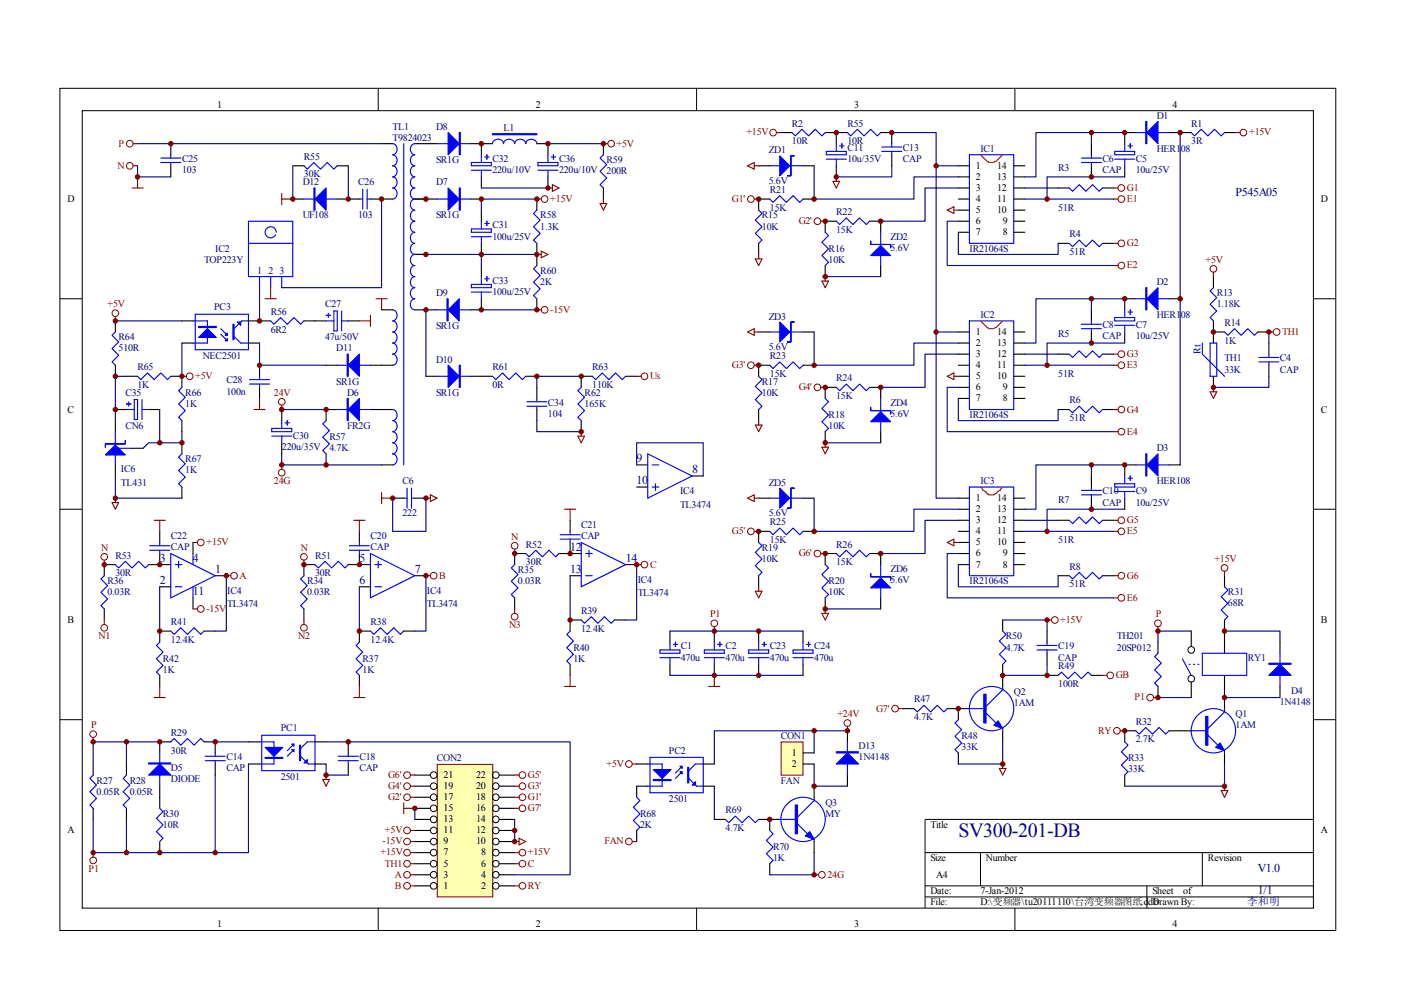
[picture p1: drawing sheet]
<svg xmlns="http://www.w3.org/2000/svg" width="297mm" height="210mm" viewBox="0 0 297 210" stroke-linecap="round" stroke-linejoin="round" font-family="sans-serif">
<defs><g id="words">
<text font-size="4.2" fill="#000080" x="203.2" y="177.4">SV300-201-DB</text>
<g font-size="2.5" fill="#000080">
<text x="262" y="41.6">P545A05</text>
<text x="135" y="98">9</text>
<text x="146.7" y="100.3">8</text>
<text x="135" y="102.6">10</text>
<text x="33.9" y="119.1">3</text>
<text x="40.9" y="119.1">4</text>
<text x="76.2" y="119.1">5</text>
<text x="120.9" y="116.8">12</text>
<text x="132.7" y="119.1">14</text>
<text x="33.9" y="123.8">2</text>
<text x="45.6" y="121.4">1</text>
<text x="76.2" y="123.8">6</text>
<text x="88" y="121.4">7</text>
<text x="120.9" y="121.4">13</text>
<text x="40.9" y="126.2">11</text>
<text x="266.7" y="184.8">V1.0</text>
<text x="266.7" y="189.6">1/1</text>
</g>
<text font-size="2.3" fill="#000080" x="264.3" y="191.9">李和明</text>
<g font-size="2.1">
<text x="46.1" y="22.9">1</text>
<text x="113.6" y="22.9">2</text>
<text x="181.1" y="22.9">3</text>
<text x="248.6" y="22.9">4</text>
<text x="206.9" y="35.7">1</text>
<text x="211.4" y="35.7">14</text>
<text x="206.9" y="38.1">2</text>
<text x="206.9" y="40.5">3</text>
<text x="211.4" y="40.5">12</text>
<text x="211.4" y="38.1">13</text>
<text x="14.3" y="42.8">D</text>
<text x="206.9" y="42.8">4</text>
<text x="206.9" y="45.1">5</text>
<text x="206.9" y="47.5">6</text>
<text x="211.4" y="45.1">10</text>
<text x="211.4" y="42.8">11</text>
<text x="212.6" y="47.5">9</text>
<text x="280.1" y="42.8">D</text>
<text x="206.9" y="49.9">7</text>
<text x="212.6" y="49.9">8</text>
<text x="206.9" y="71">1</text>
<text x="211.4" y="71">14</text>
<text x="206.9" y="73.3">2</text>
<text x="206.9" y="75.7">3</text>
<text x="211.4" y="75.7">12</text>
<text x="211.4" y="73.3">13</text>
<text x="206.9" y="78.1">4</text>
<text x="206.9" y="80.4">5</text>
<text x="206.9" y="82.7">6</text>
<text x="211.4" y="80.4">10</text>
<text x="211.4" y="78.1">11</text>
<text x="212.6" y="82.7">9</text>
<text x="14.3" y="87.5">C</text>
<text x="206.9" y="85.1">7</text>
<text x="212.6" y="85.1">8</text>
<text x="280.1" y="87.5">C</text>
<text x="206.9" y="106.2">1</text>
<text x="211.4" y="106.2">14</text>
<text x="206.9" y="108.6">2</text>
<text x="206.9" y="110.9">3</text>
<text x="206.9" y="113.3">4</text>
<text x="211.4" y="113.3">11</text>
<text x="211.4" y="110.9">12</text>
<text x="211.4" y="108.6">13</text>
<text x="206.9" y="115.6">5</text>
<text x="206.9" y="118">6</text>
<text x="211.4" y="115.6">10</text>
<text x="212.6" y="118">9</text>
<text x="206.9" y="120.3">7</text>
<text x="212.6" y="120.3">8</text>
<text x="14.3" y="132.1">B</text>
<text x="280.1" y="132.1">B</text>
<text x="167.9" y="160.3">1</text>
<text x="94.1" y="167.3">19</text>
<text x="94.1" y="164.9">21</text>
<text x="100.9" y="167.3">20</text>
<text x="100.9" y="164.9">22</text>
<text x="167.9" y="162.6">2</text>
<text x="94.1" y="172">15</text>
<text x="94.1" y="169.6">17</text>
<text x="100.9" y="172">16</text>
<text x="100.9" y="169.6">18</text>
<text x="14.3" y="176.7">A</text>
<text x="94.1" y="179">9</text>
<text x="94.1" y="176.7">11</text>
<text x="94.1" y="174.3">13</text>
<text x="100.9" y="179">10</text>
<text x="100.9" y="176.7">12</text>
<text x="100.9" y="174.3">14</text>
<text x="197.3" y="175.5">Title</text>
<text x="280.1" y="176.7">A</text>
<text x="94.1" y="183.7">5</text>
<text x="94.1" y="181.4">7</text>
<text x="102" y="183.7">6</text>
<text x="102" y="181.4">8</text>
<text x="197.3" y="182.6">Size</text>
<text x="209" y="182.6">Number</text>
<text x="256.1" y="182.6">Revision</text>
<text x="94.1" y="188.4">1</text>
<text x="94.1" y="186.1">3</text>
<text x="102" y="188.4">2</text>
<text x="102" y="186.1">4</text>
<text x="197.3" y="189.6">Date:</text>
<text x="197.3" y="192">File:</text>
<text x="198.5" y="186.1">A4</text>
<text x="207.9" y="189.6">7-Jan-2012</text>
<text x="207.9" y="192">D:\变频器\tu20111110\台湾变频器图纸.ddb</text>
<text x="244.3" y="189.6">Sheet</text>
<text x="244.3" y="192">Drawn By:</text>
<text x="250.9" y="189.6">of</text>
<text x="46.1" y="196.6">1</text>
<text x="113.6" y="196.6">2</text>
<text x="181.1" y="196.6">3</text>
<text x="248.6" y="196.6">4</text>
</g>
<g font-size="2.1" fill="#000080">
<text x="83.2" y="27.5">TL1</text>
<text x="83.2" y="29.9">T9824023</text>
<text x="92.5" y="27.5">D8</text>
<text x="106.8" y="27.8">L1</text>
<text x="167.9" y="26.9">R2</text>
<text x="179.7" y="26.9">R55</text>
<text x="245.3" y="25.2">D1</text>
<text x="252.6" y="26.9">R1</text>
<text x="38.6" y="34.4">C25</text>
<text x="64.4" y="33.9">R55</text>
<text x="92.5" y="34.6">SR1G</text>
<text x="104.4" y="34.4">C32</text>
<text x="118.5" y="34.4">C36</text>
<text x="128.6" y="34.6">R59</text>
<text x="163" y="32.4">ZD1</text>
<text x="167.9" y="30.6">10R</text>
<text x="179.7" y="30.6">10R</text>
<text x="179.7" y="32">C11</text>
<text x="179.7" y="34.4">10u/35V</text>
<text x="191.4" y="32">C13</text>
<text x="191.4" y="34.4">CAP</text>
<text x="207.9" y="32.3">IC1</text>
<text x="233.8" y="34.4">C6</text>
<text x="240.8" y="34.4">C5</text>
<text x="245.3" y="32.3">HER108</text>
<text x="252.6" y="30.6">3R</text>
<text x="38.6" y="36.7">103</text>
<text x="64.2" y="39.3">D12</text>
<text x="64.4" y="37.6">30K</text>
<text x="75.9" y="39.3">C26</text>
<text x="92.5" y="39.3">D7</text>
<text x="104.4" y="36.7">220u/10V</text>
<text x="118.5" y="36.7">220u/10V</text>
<text x="128.6" y="36.9">200R</text>
<text x="163" y="39">5.6V</text>
<text x="163.2" y="40.9">R21</text>
<text x="224.4" y="36.3">R3</text>
<text x="233.8" y="36.7">CAP</text>
<text x="240.8" y="36.7">10u/25V</text>
<text x="64.2" y="46.3">UF108</text>
<text x="75.9" y="46.3">103</text>
<text x="92.5" y="46.3">SR1G</text>
<text x="114.6" y="46.3">R58</text>
<text x="161.5" y="46.3">R15</text>
<text x="163.2" y="44.7">15K</text>
<text x="177.3" y="45.6">R22</text>
<text x="224.4" y="44.7">51R</text>
<text x="45.6" y="53.4">IC2</text>
<text x="104.4" y="48.4">C31</text>
<text x="104.4" y="50.8">100u/25V</text>
<text x="114.6" y="48.7">1.3K</text>
<text x="161.5" y="48.7">10K</text>
<text x="175.7" y="53.4">R16</text>
<text x="177.3" y="49.4">15K</text>
<text x="188.8" y="50.8">ZD2</text>
<text x="188.8" y="53.2">5.6V</text>
<text x="205.6" y="53.4">IR21064S</text>
<text x="226.7" y="50.3">R4</text>
<text x="43.3" y="55.7">TOP223Y</text>
<text x="54.5" y="58.1">1</text>
<text x="56.9" y="58.1">2</text>
<text x="59.3" y="58.1">3</text>
<text x="114.6" y="58.1">R60</text>
<text x="175.7" y="55.7">10K</text>
<text x="226.7" y="54.1">51R</text>
<text x="45.4" y="65.8">PC3</text>
<text x="68.9" y="65.1">C27</text>
<text x="92.5" y="62.8">D9</text>
<text x="104.4" y="60.2">C33</text>
<text x="104.4" y="62.5">100u/25V</text>
<text x="114.6" y="60.5">2K</text>
<text x="245.3" y="60.5">D2</text>
<text x="258" y="62.8">R13</text>
<text x="258" y="65.1">1.18K</text>
<text x="57.4" y="66.7">R56</text>
<text x="57.4" y="70.5">6R2</text>
<text x="92.5" y="69.8">SR1G</text>
<text x="163" y="67.7">ZD3</text>
<text x="207.9" y="67.5">IC2</text>
<text x="224.4" y="71.5">R5</text>
<text x="233.8" y="69.6">C8</text>
<text x="233.8" y="71.9">CAP</text>
<text x="240.8" y="69.6">C7</text>
<text x="240.8" y="71.9">10u/25V</text>
<text x="245.3" y="67.5">HER108</text>
<text x="259.6" y="69.1">R14</text>
<text x="25.1" y="72.2">R64</text>
<text x="25.1" y="74.5">510R</text>
<text x="43" y="76.1">NEC2501</text>
<text x="68.9" y="72.2">47u/50V</text>
<text x="71.3" y="74.5">D11</text>
<text x="92.5" y="76.9">D10</text>
<text x="163" y="74.3">5.6V</text>
<text x="163.2" y="76.1">R23</text>
<text x="254.5" y="75.1" transform="rotate(-90 254.5 75.1)">Rt</text>
<text x="259.6" y="72.9">1K</text>
<text x="259.6" y="76.6">TH1</text>
<text x="271.4" y="76.6">C4</text>
<text x="26.6" y="83.9">C35</text>
<text x="29.1" y="78.5">R65</text>
<text x="29.1" y="82.3">1K</text>
<text x="39.3" y="83.9">R66</text>
<text x="48" y="81.3">C28</text>
<text x="48" y="83.7">100n</text>
<text x="71.3" y="81.5">SR1G</text>
<text x="73.6" y="83.9">D6</text>
<text x="92.5" y="83.9">SR1G</text>
<text x="104.4" y="78.5">R61</text>
<text x="104.4" y="82.3">0R</text>
<text x="124" y="83.9">R62</text>
<text x="125.6" y="78.5">R63</text>
<text x="125.6" y="82.3">110K</text>
<text x="161.5" y="81.5">R17</text>
<text x="161.5" y="83.9">10K</text>
<text x="163.2" y="79.9">15K</text>
<text x="177.3" y="80.9">R24</text>
<text x="224.4" y="79.9">51R</text>
<text x="259.6" y="79">33K</text>
<text x="271.4" y="79">CAP</text>
<text x="39.3" y="86.3">1K</text>
<text x="116.2" y="86">C34</text>
<text x="116.2" y="88.4">104</text>
<text x="124" y="86.3">165K</text>
<text x="175.7" y="88.6">R18</text>
<text x="177.3" y="84.6">15K</text>
<text x="188.8" y="86">ZD4</text>
<text x="188.8" y="88.4">5.6V</text>
<text x="205.6" y="88.6">IR21064S</text>
<text x="226.7" y="85.5">R6</text>
<text x="226.7" y="89.3">51R</text>
<text x="26.6" y="90.9">CN6</text>
<text x="59.8" y="95.4">220u/35V</text>
<text x="62.1" y="93.1">C30</text>
<text x="69.8" y="93.3">R57</text>
<text x="69.8" y="95.7">4.7K</text>
<text x="73.6" y="90.9">FR2G</text>
<text x="175.7" y="90.9">10K</text>
<text x="245.3" y="95.7">D3</text>
<text x="25.7" y="100.1">IC6</text>
<text x="39.3" y="98">R67</text>
<text x="39.3" y="100.3">1K</text>
<text x="25.7" y="103">TL431</text>
<text x="85.3" y="102.7">C6</text>
<text x="144.2" y="104.8">IC4</text>
<text x="144.2" y="107.6">TL3474</text>
<text x="163" y="103">ZD5</text>
<text x="207.9" y="102.7">IC3</text>
<text x="224.4" y="106.7">R7</text>
<text x="233.8" y="104.8">C10</text>
<text x="233.8" y="107.2">CAP</text>
<text x="240.8" y="104.8">C9</text>
<text x="240.8" y="107.2">10u/25V</text>
<text x="245.3" y="102.7">HER108</text>
<text x="85.3" y="109.5">222</text>
<text x="123.2" y="111.9">C21</text>
<text x="163" y="109.5">5.6V</text>
<text x="163.2" y="111.4">R25</text>
<text x="24.5" y="118.5">R53</text>
<text x="36.2" y="114.2">C22</text>
<text x="36.2" y="116.6">CAP</text>
<text x="66.8" y="118.5">R51</text>
<text x="78.6" y="114.2">C20</text>
<text x="78.6" y="116.6">CAP</text>
<text x="111.5" y="116.1">R52</text>
<text x="111.5" y="119.8">30R</text>
<text x="123.2" y="114.2">CAP</text>
<text x="161.5" y="116.8">R19</text>
<text x="161.5" y="119.1">10K</text>
<text x="163.2" y="115.2">15K</text>
<text x="177.3" y="116.1">R26</text>
<text x="177.3" y="119.8">15K</text>
<text x="224.4" y="115.2">51R</text>
<text x="22.8" y="123.9">R36</text>
<text x="24.5" y="122.2">30R</text>
<text x="48.2" y="125.9">IC4</text>
<text x="65.1" y="123.9">R34</text>
<text x="66.8" y="122.2">30R</text>
<text x="90.5" y="125.9">IC4</text>
<text x="109.8" y="121.5">R35</text>
<text x="109.8" y="123.9">0.03R</text>
<text x="135.2" y="123.6">IC4</text>
<text x="175.7" y="123.9">R20</text>
<text x="188.8" y="121.3">ZD6</text>
<text x="188.8" y="123.6">5.6V</text>
<text x="205.6" y="123.9">IR21064S</text>
<text x="226.7" y="120.7">R8</text>
<text x="226.7" y="124.6">51R</text>
<text x="22.8" y="126.2">0.03R</text>
<text x="48.2" y="128.8">TL3474</text>
<text x="65.1" y="126.2">0.03R</text>
<text x="90.5" y="128.8">TL3474</text>
<text x="123.2" y="130.1">R39</text>
<text x="135.2" y="126.4">TL3474</text>
<text x="175.7" y="126.2">10K</text>
<text x="260.3" y="126.2">R31</text>
<text x="260.3" y="128.5">68R</text>
<text x="36.2" y="132.5">R41</text>
<text x="36.2" y="136.3">12.4K</text>
<text x="78.6" y="132.5">R38</text>
<text x="78.6" y="136.3">12.4K</text>
<text x="121.6" y="137.9">R40</text>
<text x="123.2" y="134">12.4K</text>
<text x="144.4" y="137.7">C1</text>
<text x="153.8" y="137.7">C2</text>
<text x="163.2" y="137.7">C23</text>
<text x="172.6" y="137.7">C24</text>
<text x="213.3" y="135.6">R50</text>
<text x="213.3" y="137.9">4.7K</text>
<text x="224.4" y="137.7">C19</text>
<text x="236.8" y="135.6">TH201</text>
<text x="236.8" y="137.9">20SP012</text>
<text x="34.5" y="140.3">R42</text>
<text x="34.5" y="142.6">1K</text>
<text x="76.9" y="140.3">R37</text>
<text x="76.9" y="142.6">1K</text>
<text x="121.6" y="140.3">1K</text>
<text x="144.4" y="140.1">470u</text>
<text x="153.8" y="140.1">470u</text>
<text x="163.2" y="140.1">470u</text>
<text x="172.6" y="140.1">470u</text>
<text x="224.4" y="141.9">R49</text>
<text x="224.4" y="140.1">CAP</text>
<text x="264.6" y="140.1">RY1</text>
<text x="193.8" y="148.9">R47</text>
<text x="215" y="147.3">Q2</text>
<text x="215" y="149.7">1AM</text>
<text x="224.4" y="145.7">100R</text>
<text x="271.4" y="149.5">1N4148</text>
<text x="273.7" y="147.1">D4</text>
<text x="59.5" y="155">PC1</text>
<text x="193.8" y="152.8">4.7K</text>
<text x="240.8" y="153.7">R32</text>
<text x="262" y="152">Q1</text>
<text x="262" y="154.4">1AM</text>
<text x="36.2" y="156.1">R29</text>
<text x="36.2" y="159.8">30R</text>
<text x="48" y="161.2">C14</text>
<text x="76.2" y="161.2">C18</text>
<text x="92.6" y="161.4">CON2</text>
<text x="141.8" y="159.8">PC2</text>
<text x="165.5" y="156.7">CON1</text>
<text x="182" y="158.8">D13</text>
<text x="182" y="161.2">1N4148</text>
<text x="203.9" y="156.7">R48</text>
<text x="203.9" y="159.1">33K</text>
<text x="239.2" y="161.4">R33</text>
<text x="240.8" y="157.4">2.7K</text>
<text x="20.5" y="166.1">R27</text>
<text x="27.5" y="166.1">R28</text>
<text x="36.2" y="163.5">D5</text>
<text x="36.2" y="165.9">DIODE</text>
<text x="48" y="163.5">CAP</text>
<text x="59.5" y="165.5">2501</text>
<text x="76.2" y="163.5">CAP</text>
<text x="165.5" y="166.1">FAN</text>
<text x="239.2" y="163.8">33K</text>
<text x="20.5" y="168.5">0.05R</text>
<text x="27.5" y="168.5">0.05R</text>
<text x="34.5" y="173.2">R30</text>
<text x="135.7" y="173.2">R68</text>
<text x="141.8" y="170.1">2501</text>
<text x="153.8" y="172.5">R69</text>
<text x="175" y="170.8">Q3</text>
<text x="175" y="173.2">MY</text>
<text x="34.5" y="175.5">10R</text>
<text x="135.7" y="175.5">2K</text>
<text x="153.8" y="176.2">4.7K</text>
<text x="163.9" y="180.2">R70</text>
<text x="163.9" y="182.6">1K</text>
</g>
<g font-size="2.1" fill="#800000">
<text x="158.2" y="28.7">+15V</text>
<text x="264.8" y="28.7">+15V</text>
<text x="24.9" y="35.7">N</text>
<text x="25.1" y="31.1">P</text>
<text x="130.7" y="31.1">+5V</text>
<text x="238.9" y="40.5">G1</text>
<text x="116.7" y="42.8">+15V</text>
<text x="155.2" y="42.8">G1'</text>
<text x="169.3" y="47.5">G2'</text>
<text x="238.9" y="42.8">E1</text>
<text x="238.9" y="52.2">G2</text>
<text x="238.9" y="56.9">E2</text>
<text x="255.6" y="55.7">+5V</text>
<text x="22.8" y="65.1">+5V</text>
<text x="116.7" y="66.3">-15V</text>
<text x="271.9" y="71">TH1</text>
<text x="238.9" y="75.7">G3</text>
<text x="41.4" y="80.4">+5V</text>
<text x="58.1" y="83.9">24V</text>
<text x="137.8" y="80.4">Us</text>
<text x="155.2" y="78.1">G3'</text>
<text x="169.3" y="82.7">G4'</text>
<text x="238.9" y="78.1">E3</text>
<text x="238.9" y="87.5">G4</text>
<text x="238.9" y="92.1">E4</text>
<text x="58.1" y="102.7">24G</text>
<text x="155.2" y="113.3">G5'</text>
<text x="238.9" y="113.3">E5</text>
<text x="238.9" y="110.9">G5</text>
<text x="21.4" y="116.8">N</text>
<text x="43.8" y="115.6">+15V</text>
<text x="63.8" y="116.8">N</text>
<text x="108.4" y="114.5">N</text>
<text x="169.3" y="118">G6'</text>
<text x="257.5" y="119.1">+15V</text>
<text x="50.8" y="122.7">A</text>
<text x="93.1" y="122.7">B</text>
<text x="137.8" y="120.3">C</text>
<text x="238.9" y="122.7">G6</text>
<text x="43.8" y="129.7">-15V</text>
<text x="150.5" y="130.9">P1</text>
<text x="238.9" y="127.4">E6</text>
<text x="245" y="130.9">P</text>
<text x="20.9" y="135.6">N1</text>
<text x="63.2" y="135.6">N2</text>
<text x="107.9" y="133.2">N3</text>
<text x="224.8" y="132.1">+15V</text>
<text x="236.6" y="143.8">GB</text>
<text x="240.5" y="148.5">P1</text>
<text x="19.3" y="154.4">P</text>
<text x="177.5" y="152">+24V</text>
<text x="185.8" y="150.9">G7'</text>
<text x="232.8" y="155.5">RY</text>
<text x="82.3" y="164.9">G6'</text>
<text x="82.3" y="167.3">G4'</text>
<text x="111.9" y="164.9">G5'</text>
<text x="111.9" y="167.3">G3'</text>
<text x="128.6" y="162.6">+5V</text>
<text x="82.3" y="169.6">G2'</text>
<text x="111.9" y="169.6">G1'</text>
<text x="111.9" y="172">G7'</text>
<text x="81.1" y="179">-15V</text>
<text x="81.6" y="176.7">+5V</text>
<text x="128.2" y="179">FAN</text>
<text x="18.8" y="184.9">P1</text>
<text x="80.7" y="181.4">+15V</text>
<text x="81.6" y="183.7">TH1</text>
<text x="111.9" y="183.7">C</text>
<text x="111.9" y="181.4">+15V</text>
<text x="83.7" y="186.1">A</text>
<text x="83.7" y="188.4">B</text>
<text x="111.9" y="188.4">RY</text>
<text x="175.4" y="186.1">24G</text>
</g>
</g></defs>
<g fill="none" stroke="#000" stroke-width=".21">
<path d="M12.7 18.7h270.5v178.6h-270.5zM80.2 18.7v4.7M147.7 18.7v4.7M215.2 18.7v4.7M17.4 23.5h261.1v169h-261.1zM12.7 63.3h4.7M278.4 63.3h4.7M12.7 108h4.7M278.4 108h4.7M12.7 152.6h4.7M278.4 152.6h4.7M278.4 173.7h-82.3v18.8"/>
<path d="M80.2 192.5v4.7M147.7 192.5v4.7M196.1 180.8h82.3M196.1 187.8h82.3M196.1 190.2h82.3M207.9 180.8v7M215.2 192.5v4.7M243.2 187.8v4.7M254.9 180.8v7"/>
<circle cx="252.6" cy="137.8" r=".71"/>
<circle cx="252.6" cy="143.9" r=".71"/>
</g>
<g fill="none" stroke="#000" stroke-width=".23">
<path d="M36.2 30.5v2.3M36.2 35.2v2.3M62.1 35.2h2.3M71.5 35.2h2.3M80.9 30.5h2.3M88 30.5h4.7M99.7 30.5h4.7M102.1 30.5v2.3M102.1 37.5v2.4M113.8 30.5h2.4v2.3M116.2 37.5v2.4M127.9 30.5v2.3"/>
<path d="M127.9 39.9v2.3M160.9 35.2h2.3M165.6 28.1h2.3M170.3 35.2h2.3M175 28.1h4.7M177.3 28.1v2.4M177.3 35.2v2.3M186.7 28.1h2.4v2.4M189.1 32.8v2.4M203.2 35.2h2.3M203.2 37.5h2.3M203.2 39.9h2.3"/>
<path d="M214.9 35.2h2.4M214.9 37.5h2.4M214.9 39.9h2.4M224.3 39.9h2.4M231.4 30.5v2.3M231.4 35.2v2.3M233.8 39.9h2.3M238.5 35.2v2.3M240.8 28.1h-2.3v2.4M247.9 28.1h4.7M259.6 28.1h2.4M62.1 42.2h2.3"/>
<path d="M71.5 42.2h4.7M78.5 42.2h4.7M88 42.2h4.7M88 53.9h2.3M99.7 42.2h2.4M102.1 44.6v2.3M102.1 51.6v2.3M102.1 56.3v2.3M113.8 42.2v2.4M113.8 51.6v4.7M160.9 51.6v2.3M163.2 42.2h-2.3v2.4"/>
<path d="M170.3 42.2h2.3M175 56.3v2.3M177.3 46.9h-2.3v2.4M184.4 46.9h2.3v2.4M186.7 56.3v2.3M203.2 42.2h2.3M203.2 44.6h2.3M203.2 46.9h2.3M203.2 49.3h2.3M214.9 42.2h2.4M214.9 44.6h2.4M214.9 46.9h2.4"/>
<path d="M214.9 49.3h2.4M224.3 51.6h2.4M233.8 51.6h2.3M24.5 68v2.4M24.5 77.4v2.4M26.8 79.8h2.4M36.2 79.8h2.4v2.3M38.6 72.7h2.3M38.6 68h2.3M52.7 72.7h2.3M52.7 68h4.7M55 77.4v2.4"/>
<path d="M64.4 68h4.7M69.1 77.4h2.4M73.8 68h2.4M78.5 77.4h4.7M80.9 65.7h2.3M88 65.7h4.7M90.3 79.8h2.4M99.7 79.8h4.7M102.1 63.3v2.4h-2.4M111.5 79.8h2.3M113.8 63.3v2.4M125.6 79.8h-2.4v2.3"/>
<path d="M132.6 79.8h2.4M160.9 70.4h2.3M163.2 77.4h-2.3v2.4M170.3 77.4h2.3M170.3 70.4h2.3M203.2 79.8h2.3M203.2 77.4h2.3M203.2 72.7h2.3M203.2 70.4h2.3M203.2 75.1h2.3M214.9 79.8h2.4M214.9 77.4h2.4"/>
<path d="M214.9 72.7h2.4M214.9 70.4h2.4M214.9 75.1h2.4M224.3 75.1h2.4M231.4 65.7v2.3M231.4 70.4v2.3M233.8 75.1h2.3M238.5 70.4v2.3M240.8 63.3h-2.3v2.4M247.9 63.3h2.3M24.5 86.8h2.3M24.5 89.2v2.3"/>
<path d="M24.5 98.6v2.3M28 95.1h2.3M31.5 86.8h2.4M38.6 89.2v2.3M38.6 93.9v2.3M55 82.1v2.4M59.7 86.8v2.4M59.7 93.9v2.3M69.1 96.2v2.4M71.5 86.8h-2.4v2.4M78.5 86.8h4.7M80.9 98.6h2.3"/>
<path d="M113.8 82.1v2.4M113.8 86.8v2.4M123.2 89.2v2.3M135 98.6h2.3M160.9 86.8v2.4M175 91.5v2.4M177.3 82.1h-2.3v2.4M184.4 82.1h2.3v2.4M186.7 91.5v2.4M203.2 82.1h2.3M203.2 84.5h2.3M214.9 82.1h2.4"/>
<path d="M214.9 84.5h2.4M224.3 86.8h2.4M233.8 86.8h2.3M240.8 98.6h-2.3v2.3M247.9 98.6h2.3M24.5 119.7h-2.4v2.4M31.5 119.7h4.7M33.9 112.7v2.3M33.9 117.4v2.3M38.6 103.3v2.3M40.9 115v2.4M66.8 119.7h-2.4v2.4"/>
<path d="M73.8 119.7h4.7M76.2 112.7v2.3M76.2 117.4v2.3M83.2 105.6h2.4M88 105.6h2.3M111.5 117.4h-2.4v2.3M118.5 117.4h4.7M120.9 110.3v2.4M120.9 115v2.4M132.6 119.7h2.4M135 103.3h2.3M146.7 100.9h2.4"/>
<path d="M160.9 105.6h2.3M163.2 112.7h-2.3v2.3M170.3 105.6h2.3M170.3 112.7h2.3M177.3 117.4h-2.3v2.3M184.4 117.4h2.3v2.3M203.2 105.6h2.3M203.2 108h2.3M203.2 110.3h2.3M203.2 112.7h2.3M203.2 115h2.3M203.2 117.4h2.3"/>
<path d="M203.2 119.7h2.3M214.9 105.6h2.4M214.9 108h2.4M214.9 110.3h2.4M214.9 112.7h2.4M214.9 115h2.4M214.9 117.4h2.4M214.9 119.7h2.4M224.3 110.3h2.4M231.4 100.9v2.4M231.4 105.6v2.4M233.8 110.3h2.3"/>
<path d="M238.5 105.6v2.4M22.1 129.1v2.4M33.9 124.4h2.3M36.2 133.8h-2.3v2.4M40.9 126.8v2.3M43.3 133.8h2.3M45.6 122.1h2.4M64.4 129.1v2.4M76.2 124.4h2.3M78.5 133.8h-2.3v2.4M85.6 133.8h2.4M88 122.1h2.3"/>
<path d="M109.1 126.8v2.3M120.9 122.1h2.3M123.2 131.5h-2.3v2.3M130.3 131.5h2.3M160.9 122.1v2.3M175 126.8v2.3M186.7 126.8v2.3M212.6 131.5v2.3M222 133.8v2.4M222 138.5v2.4M224.3 122.1h2.4M233.8 122.1h2.3"/>
<path d="M252.6 133.8v3.3M259.6 122.1v2.3M259.6 131.5v7M271.4 136.2v2.3M33.9 143.2v2.3M76.2 143.2v2.3M120.9 140.9v2.3M191.4 150.2h2.4M200.8 150.2h4.7M203.2 150.2v2.4M203.2 159.6v2.4M212.6 140.9v4.6"/>
<path d="M212.6 154.9v2.4M222 143.2h2.3M231.4 143.2h2.4M240.8 154.9h-2.3v2.4M247.9 154.9h4.7M252.6 144.6v3.3M259.6 143.2v7M259.6 159.6v2.4M271.4 145.5v2.4M238.5 164.3v2.4"/>
</g>
<g fill="none" stroke="#00f" stroke-width=".23">
<path d="M34.1 33.5h4.2M34.1 34.5h4.2M36.2 32.8v.7M36.2 34.5v.7M64.4 35.2l.7 .7 1.5-1.4 1.4 1.4 1.4-1.4 1.4 1.4 .7-.7M83.2 30.5a1.21 1.21 0 0 1 1 1.1 1.21 1.21 0 0 1-1 1.2 1.2 1.2 0 0 1 1 1.2 1.2 1.2 0 0 1-1 1.2 1.2 1.2 0 0 1 1 1.1 1.2 1.2 0 0 1-1 1.2 1.2 1.2 0 0 1 1 1.2 1.2 1.2 0 0 1-1 1.2 1.2 1.2 0 0 1 1 1.1 1.2 1.2 0 0 1-1 1.2M85.6 30.5v68.1M88 30.5a1.21 1.21 0 0 0-1 1.1 1.21 1.21 0 0 0 1 1.2 1.2 1.2 0 0 0-1 1.2 1.2 1.2 0 0 0 1 1.2 1.2 1.2 0 0 0-1 1.1 1.2 1.2 0 0 0 1 1.2 1.2 1.2 0 0 0-1 1.2 1.2 1.2 0 0 0 1 1.2 1.2 1.2 0 0 0-1 1.1 1.2 1.2 0 0 0 1 1.2 1.2 1.2 0 0 0-1 1.2 1.2 1.2 0 0 0 1 1.2 1.2 1.2 0 0 0-1 1.1 1.2 1.2 0 0 0 1 1.2 1.21 1.21 0 0 0-1 1.2 1.21 1.21 0 0 0 1 1.2 1.2 1.2 0 0 0-1 1.1 1.2 1.2 0 0 0 1 1.2 1.2 1.2 0 0 0-1 1.2 1.2 1.2 0 0 0 1 1.1 1.2 1.2 0 0 0-1 1.2 1.2 1.2 0 0 0 1 1.2 1.2 1.2 0 0 0-1 1.2 1.2 1.2 0 0 0 1 1.1 1.2 1.2 0 0 0-1 1.2 1.2 1.2 0 0 0 1 1.2 1.2 1.2 0 0 0-1 1.2 1.2 1.2 0 0 0 1 1.1 1.2 1.2 0 0 0-1 1.2 1.2 1.2 0 0 0 1 1.2M92.7 30.5h7M99.9 34.5h4.3v.7h-4.3zM99.9 36.1h4.3M102.1 32.8v1.7"/>
<path d="M102.1 36.1v1.4M102.8 33.3h.9M103.2 32.8v.9M104.4 30.5a1.21 1.21 0 0 1 1.2-1 1.21 1.21 0 0 1 1.2 1 1.21 1.21 0 0 1 1.1-1 1.21 1.21 0 0 1 1.2 1 1.21 1.21 0 0 1 1.2-1 1.21 1.21 0 0 1 1.2 1 1.2 1.2 0 0 1 1.1-1 1.2 1.2 0 0 1 1.2 1M114.1 34.5h4.2v.7h-4.2zM114.1 36.1h4.2M116.2 32.8v1.7M116.2 36.1v1.4M116.9 33.3h.9M117.3 32.8v.9M127.9 32.8l-.7 .7 1.4 1.4-1.4 1.4 1.4 1.4-1.4 1.5 .7 .7M163.2 35.2h7.1"/>
<path d="M167.9 28.1l.7 .7 1.4-1.4 1.4 1.4 1.4-1.4 1.5 1.4 .7-.7M175.2 33.7h4.2M175.2 32.1h4.2v.7h-4.2zM177.3 30.5v1.6M177.3 33.7v1.5M178 30.9h1M178.5 30.5v.9M179.7 28.1l.7 .7 1.4-1.4 1.4 1.4 1.4-1.4 1.4 1.4 .7-.7M187 32.1h4.2M187 31.2h4.2M189.1 30.5v.7M189.1 32.1v.7"/>
<path d="M205.5 32.8h9.4v18.8h-9.4zM226.7 39.9l.7 .7 1.4-1.4 1.4 1.4 1.4-1.4 1.4 1.4 .8-.7M229.3 33.5h4.2M229.3 34.5h4.2M231.4 32.8v.7M231.4 34.5v.7M236.3 32.1h4.3v.7h-4.3zM236.3 33.7h4.3M238.5 30.5v1.6M238.5 33.7v1.5M239.2 30.9h.9M239.6 30.5v.9"/>
<path d="M240.8 28.1h7.1M252.6 28.1l.7 .7 1.4-1.4 1.4 1.4 1.4-1.4 1.4 1.4 .7-.7M52.7 46.9h9.4v11.7h-9.4zM52.7 51.6h9.4M55 58.6v2.4M57.4 58.6v2.4M58.6 49.3a1.18 1.18 0 0 0-1.6-1.2 1.18 1.18 0 0 0-.5 1.9 1.18 1.18 0 0 0 1.9-.2M59.7 58.6v2.4M64.4 42.2h7.1M76.2 42.2h.7M76.9 40.1v4.2M77.8 42.2h.7"/>
<path d="M77.8 40.1v4.2M92.7 42.2h7M99.9 48.5h4.3v.8h-4.3zM99.9 50.2h4.3M102.1 46.9v1.6M102.1 50.2v1.4M102.1 58.6v1.7M102.8 47.4h.9M102.8 59.1h.9M103.2 46.9v.9M103.2 58.6v1M113.8 56.3l-.7 .7 1.4 1.4-1.4 1.4 1.4 1.4-1.4 1.4 .7 .7"/>
<path d="M113.8 44.6l-.7 .7 1.4 1.4-1.4 1.4 1.4 1.4-1.4 1.4 .7 .7M160.9 44.6l.7 .7-1.5 1.4 1.5 1.4-1.5 1.4 1.5 1.4-.7 .7M163.2 42.2l.7 .7 1.4-1.4 1.4 1.4 1.4-1.4 1.5 1.4 .7-.7M175 49.3l.7 .7-1.4 1.4 1.4 1.4-1.4 1.4 1.4 1.4-.7 .7M177.3 46.9l.7 .7 1.4-1.4 1.4 1.4 1.5-1.4 1.4 1.4 .7-.7M186.7 49.3v7M226.7 51.6l.7 .7 1.4-1.4 1.4 1.4 1.4-1.4 1.4 1.4 .8-.7M24.5 70.4l-.7 .7 1.4 1.4-1.4 1.4 1.4 1.4-1.4 1.4 .7 .7M29.2 79.8l.7 .7 1.4-1.4 1.4 1.4 1.4-1.4 1.4 1.4 .7-.7M40.9 68h3.1v4.7h-3.1M41.4 66.6h11.3v7.5h-11.3zM46.8 69.7l1.4 1.4"/>
<path d="M46.8 70.9l1.4 1.4M49.6 71.3l1.4 1.4h1.7M52.7 68h-1.4l-1.7 1.7M55 79.8v.7M57.4 68l.7 .7 1.4-1.4 1.4 1.4 1.4-1.4 1.4 1.4 .7-.7M69.1 68h1.7M69.1 66.9h1M69.6 66.4v.9M70.8 65.9h.7v4.3h-.7zM71.5 77.4h7M72.4 68h1.4M72.4 65.9v4.3"/>
<path d="M83.2 65.7a1.2 1.2 0 0 1 1 1.2 1.2 1.2 0 0 1-1 1.1 1.2 1.2 0 0 1 1 1.2 1.2 1.2 0 0 1-1 1.2 1.2 1.2 0 0 1 1 1.2 1.2 1.2 0 0 1-1 1.1 1.2 1.2 0 0 1 1 1.2 1.2 1.2 0 0 1-1 1.2 1.2 1.2 0 0 1 1 1.2 1.2 1.2 0 0 1-1 1.1M92.7 65.7h7M92.7 79.8h7M99.9 60.3h4.3v.7h-4.3zM99.9 61.9h4.3M102.1 61.9v1.4M104.4 79.8l.7 .7 1.4-1.4 1.4 1.4 1.5-1.4 1.4 1.4 .7-.7M125.6 79.8l.7 .7 1.4-1.4 1.4 1.4 1.4-1.4 1.4 1.4 .7-.7M160.9 79.8l.7 .7-1.5 1.4 1.5 1.4-1.5 1.4 1.5 1.4-.7 .7M163.2 77.4l.7 .7 1.4-1.4 1.4 1.4 1.4-1.4 1.5 1.4 .7-.7M163.2 70.4h7.1M205.5 68h9.4v18.8h-9.4z"/>
<path d="M226.7 75.1l.7 .7 1.4-1.4 1.4 1.4 1.4-1.4 1.4 1.4 .8-.7M229.3 68.7h4.2M229.3 69.7h4.2M231.4 68v.7M231.4 69.7v.7M236.3 67.3h4.3v.7h-4.3zM236.3 69h4.3M238.5 65.7v1.6M238.5 69v1.4M239.2 66.2h.9M239.6 65.7v.9M240.8 63.3h7.1"/>
<path d="M24.5 91.5v7.1M24.7 95.1h3.3M26.8 85.7h.9M26.8 86.8h1.7M27.3 85.2v.9M28.5 84.7h.7v4.2h-.7zM30.1 86.8h1.4M30.1 84.7v4.2M38.6 96.2l-.7 .7 1.4 1.4-1.4 1.4 1.4 1.5-1.4 1.4 .7 .7M38.6 82.1l-.7 .7 1.4 1.4-1.4 1.5 1.4 1.4-1.4 1.4 .7 .7M52.9 80.5h4.2M52.9 81.4h4.2"/>
<path d="M55 81.4v.7M57.6 90.8h4.2v.7h-4.2zM57.6 92.5h4.2M59.7 89.2v1.6M59.7 92.5v1.4M60.4 89.6h1M60.9 89.2v.9M69.1 89.2l-.7 .7 1.4 1.4-1.4 1.4 1.4 1.4-1.4 1.4 .7 .7M71.5 86.8h7M83.2 86.8a1.2 1.2 0 0 1 1 1.2 1.2 1.2 0 0 1-1 1.2 1.2 1.2 0 0 1 1 1.2 1.2 1.2 0 0 1-1 1.1 1.2 1.2 0 0 1 1 1.2 1.2 1.2 0 0 1-1 1.2 1.2 1.2 0 0 1 1 1.2 1.2 1.2 0 0 1-1 1.1M83.2 96.2a1.2 1.2 0 0 1 1 1.2 1.2 1.2 0 0 1-1 1.2M111.7 85.2h4.2"/>
<path d="M111.7 86.1h4.2M113.8 84.5v.7M113.8 86.1v.7M123.2 82.1l-.7 .7 1.4 1.4-1.4 1.5 1.4 1.4-1.4 1.4 .7 .7M137.3 96.2l9.4 4.7-9.4 4.7zM138.3 98.6h1.4M175 84.5l.7 .7-1.4 1.4 1.4 1.4-1.4 1.4 1.4 1.4-.7 .7M177.3 82.1l.7 .7 1.4-1.4 1.4 1.4 1.5-1.4 1.4 1.4 .7-.7M186.7 84.5v7M226.7 86.8l.7 .7 1.4-1.4 1.4 1.4 1.4-1.4 1.4 1.4 .8-.7M240.8 98.6h7.1M24.5 119.7l.7 .7 1.4-1.4 1.4 1.4 1.4-1.4 1.4 1.4 .7-.7"/>
<path d="M31.7 115.7h4.3M31.7 116.7h4.3M33.9 115v.7M33.9 116.7v.7M36.2 117.4l9.4 4.7-9.4 4.7zM37.2 119.7h1.4M37.9 119v1.4M40.9 117.4v2.3M66.8 119.7l.7 .7 1.4-1.4 1.4 1.4 1.4-1.4 1.4 1.4 .7-.7M74.1 115.7h4.2M74.1 116.7h4.2M76.2 115v.7"/>
<path d="M76.2 116.7v.7M78.5 117.4l9.5 4.7-9.5 4.7zM79.5 119.7h1.4M80.2 119v1.4M85.6 105.6h.7M86.3 103.5v4.2M87.2 105.6h.8M87.2 103.5v4.2M109.1 119.7l-.7 .7 1.4 1.4-1.4 1.4 1.4 1.4-1.4 1.5 .7 .7M111.5 117.4l.7 .7 1.4-1.4 1.4 1.4 1.4-1.4 1.4 1.4 .7-.7M118.8 113.4h4.2M118.8 114.3h4.2"/>
<path d="M120.9 112.7v.7M120.9 114.3v.7M123.2 115l9.4 4.7-9.4 4.7zM124.2 117.4h1.4M124.9 116.7v1.4M138.3 103.3h1.4M139 102.6v1.4M160.9 115l.7 .7-1.5 1.4 1.5 1.4-1.5 1.4 1.5 1.5-.7 .7M163.2 112.7l.7 .7 1.4-1.4 1.4 1.4 1.4-1.4 1.5 1.4 .7-.7M163.2 105.6h7.1M175 119.7l.7 .7-1.4 1.4 1.4 1.4-1.4 1.4 1.4 1.5-.7 .7M177.3 117.4l.7 .7 1.4-1.4 1.4 1.4 1.5-1.4 1.4 1.4 .7-.7"/>
<path d="M186.7 119.7v7.1M205.5 103.3h9.4v18.8h-9.4zM226.7 110.3l.7 .7 1.4-1.4 1.4 1.4 1.4-1.4 1.4 1.4 .8-.7M229.3 104h4.2M229.3 104.9h4.2M231.4 103.3v.7M231.4 104.9v.7M236.3 102.6h4.3v.7h-4.3zM236.3 104.2h4.3M238.5 100.9v1.7M238.5 104.2v1.4M239.2 101.4h.9"/>
<path d="M239.6 100.9v1M22.1 122.1l-.7 .7 1.4 1.4-1.4 1.4 1.4 1.4-1.4 1.4 .7 .7M33.9 136.2l-.7 .7 1.4 1.4-1.4 1.4 1.4 1.4-1.4 1.4 .7 .7M36.2 133.8l.7 .7 1.4-1.4 1.4 1.4 1.5-1.4 1.4 1.4 .7-.7M37.2 124.4h1.4M40.9 124.4v2.4M64.4 122.1l-.7 .7 1.4 1.4-1.4 1.4 1.4 1.4-1.4 1.4 .7 .7M76.2 136.2l-.7 .7 1.4 1.4-1.4 1.4 1.4 1.4-1.4 1.4 .7 .7M78.5 133.8l.8 .7 1.4-1.4 1.4 1.4 1.4-1.4 1.4 1.4 .7-.7M79.5 124.4h1.4M120.9 133.8l-.7 .7 1.4 1.4-1.4 1.4 1.4 1.4-1.4 1.4 .7 .8M123.2 131.5l.7 .7 1.4-1.4 1.5 1.4 1.4-1.4 1.4 1.4 .7-.7"/>
<path d="M124.2 122.1h1.4M212.6 133.8l.7 .7-1.4 1.4 1.4 1.4-1.4 1.4 1.4 1.4-.7 .8M219.9 136.9h4.2M219.9 137.8h4.2M222 136.2v.7M222 137.8v.7M226.7 122.1l.7 .7 1.4-1.4 1.4 1.4 1.4-1.4 1.4 1.4 .8-.7M250.7 139.7l1.9 3.5M254.9 138.5h9.4v4.7h-9.4zM259.6 124.4l.7 .7-1.4 1.4 1.4 1.4-1.4 1.4 1.4 1.5-.7 .7M271.4 138.5v7M193.8 150.2l.7 .7 1.4-1.4 1.4 1.4 1.4-1.4 1.4 1.4 .7-.7"/>
<path d="M203.2 152.6l-.7 .7 1.4 1.4-1.4 1.4 1.4 1.4-1.4 1.4 .7 .7M205.5 150.2h3.6M209.1 151.2l2.1 2.1M212.6 145.5v.8l-3.5 3.5M212.6 154.5v.4M224.3 143.2l.8-.7 1.4 1.4 1.4-1.4 1.4 1.4 1.4-1.4 .7 .7M238.5 157.3l.7 .7-1.5 1.4 1.5 1.4-1.5 1.4 1.5 1.4-.7 .7M240.8 154.9l.7 .7 1.4-1.4 1.4 1.4 1.4-1.4 1.5 1.4 .7-.7M252.1 140.9h.2M252.6 154.9h3.5M253 140.9h.3M254 140.9h.2"/>
<path d="M256.1 155.9l2.1 2.1M259.6 150.2v.7l-3.5 3.6M259.6 159.2v.4"/>
<circle cx="210.2" cy="150.2" r="4.7"/>
<circle cx="257.3" cy="154.9" r="4.7"/>
</g>
<g fill="#00f" stroke="#00f" stroke-width=".23">
<path d="M42.1 71.6l1.9-1.9 1.9 1.9z"/>
<path d="M48.2 71.8v.5h-.5z"/>
<path d="M47.7 71.1l.5-.5v.5z"/>
<path d="M50.3 68.3h.7v.7z"/>
<path d="M73.8 77.4l2.4-2.3v4.7z"/>
<path d="M66.8 42.2l2.3-2.3v4.7z"/>
<path d="M24.5 94.3l2.1 2.2h-4.3z"/>
<path d="M95 28.1l2.4 2.4-2.4 2.3z"/>
<path d="M95 39.9l2.4 2.3-2.4 2.4z"/>
<path d="M95 65.7l2.4-2.4v4.7z"/>
<path d="M73.8 86.8l2.4-2.3v4.7z"/>
<path d="M95 77.4l2.4 2.4-2.4 2.3z"/>
<path d="M243.2 28.1l2.3-2.3v4.7z"/>
<path d="M165.3 33l2.1 2.2-2.1 2.1z"/>
<path d="M184.6 54.2l2.1-2.1 2.1 2.1z"/>
<path d="M243.2 63.3l2.3-2.3v4.7z"/>
<path d="M165.3 68.3l2.1 2.1-2.1 2.1z"/>
<path d="M184.6 89.4l2.1-2.1 2.1 2.1z"/>
<path d="M243.2 98.6l2.3-2.4v4.7z"/>
<path d="M165.3 103.5l2.1 2.1-2.1 2.1z"/>
<path d="M184.6 124.6l2.1-2.1 2.1 2.1z"/>
<path d="M211.6 152.8l1 1.7-1.9-.7z"/>
<path d="M258.7 157.5l.9 1.7-1.9-.7z"/>
<path d="M269 143.2l2.4-2.3 2.3 2.3z"/>
<path d="M42.1 69.2h3.8v.3h-3.8z" fill-rule="evenodd"/>
<path d="M49.4 68.7h.2v3.3h-.2z" fill-rule="evenodd"/>
<path d="M73.6 75.1h.2v4.7h-.2z" fill-rule="evenodd"/>
<path d="M66.6 39.9h.2v4.7h-.2z" fill-rule="evenodd"/>
<path d="M22.3 94.1v.7v-.7h4.3v-.7v.7z" fill-rule="evenodd"/>
<path d="M97.4 28.1h.2v4.7h-.2z" fill-rule="evenodd"/>
<path d="M97.4 39.9h.2v4.7h-.2z" fill-rule="evenodd"/>
<path d="M94.8 63.3h.2v4.7h-.2z" fill-rule="evenodd"/>
<path d="M73.6 84.5h.2v4.7h-.2z" fill-rule="evenodd"/>
<path d="M97.4 77.4h.2v4.7h-.2z" fill-rule="evenodd"/>
<path d="M104.4 28.3h9.4v.3h-9.4z" fill-rule="evenodd"/>
<path d="M242.9 25.8h.3v4.7h-.3z" fill-rule="evenodd"/>
<path d="M167.7 33v4.3h-.7h.7v-4.3h.7z" fill-rule="evenodd"/>
<path d="M184.6 51.1v.7h4.2v.7v-.7h-4.2z" fill-rule="evenodd"/>
<path d="M242.9 61h.3v4.7h-.3z" fill-rule="evenodd"/>
<path d="M167.7 68.3v4.2h-.7h.7v-4.2h.7z" fill-rule="evenodd"/>
<path d="M184.6 86.4v.7h4.2v.7v-.7h-4.2z" fill-rule="evenodd"/>
<path d="M242.9 96.2h.3v4.7h-.3z" fill-rule="evenodd"/>
<path d="M167.7 103.5v4.2h-.7h.7v-4.2h.7z" fill-rule="evenodd"/>
<path d="M184.6 121.6v.7h4.2v.7v-.7h-4.2z" fill-rule="evenodd"/>
<path d="M208.6 147.2h.5v6.1h-.5z" fill-rule="evenodd"/>
<path d="M255.6 151.9h.5v6.1h-.5z" fill-rule="evenodd"/>
<path d="M269 140.6h4.7v.3h-4.7z" fill-rule="evenodd"/>
</g>
<g fill="none" stroke="#000080" stroke-width=".23">
<path d="M29.2 35.2v2.3h7M29.2 30.5h51.7M62.1 35.2v7M73.8 35.2v7M102.1 39.9h14.1M116.2 30.5h11.7M172.6 35.2v7h21.2v-4.7h9.4M189.1 35.2v2.3h-11.8M189.1 28.1h9.4v7.1h4.7M198.5 35.2v70.4h4.7M203.2 39.9h-7.1v7h-9.4M217.3 39.9h7"/>
<path d="M231.4 28.1h-11.8v9.4h-2.3M238.5 28.1h-7.1v2.4M238.5 37.5h-16.5v4.7M250.2 28.1v70.5M80.9 42.2v18.8h-21.2M90.3 53.9h23.5M102.1 53.9v2.4M113.8 42.2h-11.7v2.4M175 58.6h11.7M203.2 49.3v4.6h21.1v-2.3M203.2 46.9h-2.4v9.4h35.3M217.3 42.2h18.8"/>
<path d="M24.5 68h14.1M26.8 79.8h-2.3v9.4M38.6 72.7v7.1M55 72.7v4.7h14.1M55 61v7M90.3 65.7v14.1M102.1 65.7h11.7M123.2 79.8h-9.4v2.3M172.6 70.4v7h21.2v-4.7h9.4M198.5 70.4h4.7M203.2 75.1h-7.1v7h-9.4M217.3 77.4h18.8"/>
<path d="M217.3 75.1h7M231.4 63.3h-11.8v9.4h-2.3M238.5 63.3h-7.1v2.4M238.5 72.7h-16.5v4.7M33.9 86.8v7.1M38.6 91.5v2.4h-7.1l-1.2 1.2M59.7 96.2v2.4h21.2M59.7 86.8h9.4M113.8 89.2v2.3h9.4M135 98.6v-4.7h14.1v7M175 93.9h11.7M203.2 84.5v4.7h21.1v-2.4"/>
<path d="M203.2 82.1h-2.4v9.4h35.3M231.4 98.6h-11.8v9.4h-2.3M238.5 98.6h-7.1v2.3M24.5 100.9v4.7h14.1M83.2 105.6v7.1h7.1v-7.1M135 119.7v11.8h-2.4M172.6 105.6v7.1h21.2v-4.7h9.4M203.2 119.7v4.7h21.1v-2.3M203.2 117.4h-2.4v9.4h35.3M203.2 110.3h-7.1v7.1h-9.4M217.3 112.7h18.8M217.3 110.3h7"/>
<path d="M238.5 108h-16.5v4.7M33.9 124.4v9.4M48 122.1v11.7h-2.4M76.2 124.4v9.4M90.3 122.1v11.7h-2.3M120.9 122.1v9.4M175 129.1h11.7M212.6 131.5h9.4v2.3M259.6 133.8h11.8v2.4M212.6 157.3v4.7h-9.4M222 140.9v2.3h-9.4M259.6 147.9h11.8"/>
<path d="M259.6 162v4.7h-21.1"/>
</g>
<g fill="none" stroke="#800000" stroke-width=".23">
<path d="M28 39.9h2.3M29.2 37.5v2.4M116.2 39.9h.9M117.1 39.2l1.4 .7-1.4 .7zM127.9 30.5h1M158.5 35.2l1.4-.7v1.4zM159.9 35.2h1M164.6 28.1h1M176.6 38.4h1.4l-.7 1.5zM177.3 37.5v.9M236.1 39.9h.9M262 28.1h.9"/>
<path d="M59.7 41v2.4M59.7 42.2h2.4M113.8 42.2h1M113.8 53.9h1M114.8 53.2l1.4 .7-1.4 .8zM127.2 43.1h1.4l-.7 1.5zM127.9 42.2v.9M159.9 42.2h1M160.1 54.9h1.5l-.7 1.4zM160.9 53.9v1M174 46.9h1M174.3 59.6h1.4l-.7 1.4z"/>
<path d="M175 58.6v1M200.8 44.6l1.4-.7v1.4zM202.2 44.6h1M236.1 42.2h.9M236.1 51.6h.9M236.1 56.3h.9M24.5 67.1v.9M38.6 79.8h.9M56.2 63.3h2.4M57.4 61v2.3M76.2 68h2.3M78.5 66.9v2.3"/>
<path d="M79.7 63.3h2.4M80.9 63.3v2.4M113.8 65.7h1M135 79.8h.9M158.5 70.4l1.4-.7v1.4zM159.9 77.4h1M159.9 70.4h1M200.8 79.8l1.4-.7v1.4zM202.2 79.8h1M236.1 77.4h.9M236.1 75.1h.9M53.9 86.8h2.3"/>
<path d="M55 84.5v2.3M59.7 85.9v.9M59.7 98.6v.9M122.5 92.5h1.4l-.7 1.4zM123.2 91.5v1M160.1 90.1h1.5l-.7 1.4zM160.9 89.2v.9M174 82.1h1M174.3 94.8h1.4l-.7 1.4zM175 93.9v.9M236.1 86.8h.9M236.1 91.5h.9"/>
<path d="M22.1 118.8v.9M23.8 106.6h1.4l-.7 1.4zM24.5 105.6v1M32.7 110.3h2.3M33.9 110.3v2.4M40.9 115h1M64.4 118.8v.9M75 110.3h2.4M76.2 110.3v2.4M80.9 104.4v2.4M80.9 105.6h2.3M90.3 105.6h.9"/>
<path d="M91.2 104.9l1.5 .7-1.5 .7zM109.1 116.4v1M119.7 108h2.4M120.9 108v2.3M135 119.7h.9M158.5 105.6l1.4-.7v1.4zM159.9 105.6h1M159.9 112.7h1M174 117.4h1M200.8 115l1.4-.7v1.4zM202.2 115h1M236.1 112.7h.9"/>
<path d="M236.1 110.3h.9M22.1 131.5v.9M40.9 129.1h1M48 122.1h.9M64.4 131.5v.9M90.3 122.1h.9M109.1 129.1v.9M160.1 125.3h1.5l-.7 1.5zM160.9 124.4v.9M174.3 130h1.4l-.7 1.5zM175 129.1v.9M222 131.5h.9"/>
<path d="M236.1 122.1h.9M236.1 126.8h.9M259.6 121.1v1M32.7 147.9h2.3M33.9 145.5v2.4M75 147.9h2.4M76.2 145.5v2.4M119.7 145.5h2.4M120.9 143.2v2.3M190.5 150.2h.9M233.8 143.2h.9M237.5 154.9h1"/>
<path d="M211.9 162.9h1.4l-.7 1.4zM212.6 162v.9M258.9 167.6h1.4l-.7 1.4zM259.6 166.7v.9"/>
</g>
<g fill="none" stroke="#800000" stroke-width=".21">
<circle cx="129.6" cy="30.5" r=".71"/>
<circle cx="163.9" cy="28.1" r=".7"/>
<circle cx="237.8" cy="39.9" r=".71"/>
<circle cx="263.6" cy="28.1" r=".71"/>
<circle cx="115.5" cy="42.2" r=".71"/>
<circle cx="159.2" cy="42.2" r=".71"/>
<circle cx="173.3" cy="46.9" r=".71"/>
<circle cx="237.8" cy="51.6" r=".71"/>
<circle cx="237.8" cy="56.3" r=".71"/>
<circle cx="237.8" cy="42.2" r=".71"/>
<circle cx="24.5" cy="66.4" r=".7"/>
<circle cx="40.2" cy="79.8" r=".71"/>
<circle cx="115.5" cy="65.7" r=".71"/>
<circle cx="136.6" cy="79.8" r=".71"/>
<circle cx="159.2" cy="77.4" r=".71"/>
<circle cx="237.8" cy="75.1" r=".71"/>
<circle cx="237.8" cy="77.4" r=".71"/>
<circle cx="59.7" cy="85.2" r=".71"/>
<circle cx="173.3" cy="82.1" r=".71"/>
<circle cx="237.8" cy="91.5" r=".71"/>
<circle cx="237.8" cy="86.8" r=".71"/>
<circle cx="22.1" cy="118.1" r=".71"/>
<circle cx="42.6" cy="115" r=".7"/>
<circle cx="59.7" cy="100.2" r=".7"/>
<circle cx="64.4" cy="118.1" r=".7"/>
<circle cx="109.1" cy="115.7" r=".71"/>
<circle cx="136.6" cy="119.7" r=".7"/>
<circle cx="159.2" cy="112.7" r=".71"/>
<circle cx="173.3" cy="117.4" r=".71"/>
<circle cx="237.8" cy="110.3" r=".71"/>
<circle cx="237.8" cy="112.7" r=".71"/>
<circle cx="22.1" cy="133.1" r=".71"/>
<circle cx="42.6" cy="129.1" r=".71"/>
<circle cx="49.6" cy="122.1" r=".7"/>
<circle cx="64.4" cy="133.1" r=".7"/>
<circle cx="92" cy="122.1" r=".71"/>
<circle cx="109.1" cy="130.8" r=".71"/>
<circle cx="223.6" cy="131.5" r=".7"/>
<circle cx="237.8" cy="126.8" r=".71"/>
<circle cx="237.8" cy="122.1" r=".71"/>
<circle cx="259.6" cy="120.4" r=".71"/>
<circle cx="189.8" cy="150.2" r=".71"/>
<circle cx="235.4" cy="143.2" r=".71"/>
<circle cx="236.8" cy="154.9" r=".71"/>
</g>
<g fill="#800000" stroke="#800000" stroke-width=".21">
<circle cx="38.6" cy="93.9" r=".47"/>
<circle cx="38.6" cy="79.8" r=".47"/>
<circle cx="69.1" cy="98.6" r=".47"/>
<circle cx="69.1" cy="86.8" r=".47"/>
<circle cx="80.9" cy="42.2" r=".47"/>
<circle cx="55" cy="68" r=".47"/>
<circle cx="36.2" cy="30.5" r=".47"/>
<circle cx="55" cy="77.4" r=".47"/>
<circle cx="29.2" cy="37.5" r=".47"/>
<circle cx="62.1" cy="42.2" r=".47"/>
<circle cx="73.8" cy="42.2" r=".47"/>
<circle cx="24.5" cy="79.8" r=".47"/>
<circle cx="24.5" cy="86.8" r=".47"/>
<circle cx="24.5" cy="105.6" r=".47"/>
<circle cx="33.9" cy="93.9" r=".47"/>
<circle cx="59.7" cy="86.8" r=".47"/>
<circle cx="59.7" cy="98.6" r=".47"/>
<circle cx="24.5" cy="68" r=".47"/>
<circle cx="113.8" cy="65.7" r=".47"/>
<circle cx="113.8" cy="42.2" r=".47"/>
<circle cx="127.9" cy="30.5" r=".47"/>
<circle cx="90.3" cy="42.2" r=".47"/>
<circle cx="90.3" cy="53.9" r=".47"/>
<circle cx="102.1" cy="30.5" r=".47"/>
<circle cx="102.1" cy="42.2" r=".47"/>
<circle cx="102.1" cy="65.7" r=".47"/>
<circle cx="116.2" cy="30.5" r=".47"/>
<circle cx="102.1" cy="53.9" r=".47"/>
<circle cx="113.8" cy="79.8" r=".47"/>
<circle cx="123.2" cy="79.8" r=".47"/>
<circle cx="123.2" cy="91.5" r=".47"/>
<circle cx="90.3" cy="65.7" r=".47"/>
<circle cx="113.8" cy="53.9" r=".47"/>
<circle cx="116.2" cy="39.9" r=".47"/>
<circle cx="231.4" cy="37.5" r=".47"/>
<circle cx="238.5" cy="28.1" r=".47"/>
<circle cx="231.4" cy="28.1" r=".47"/>
<circle cx="222" cy="42.2" r=".47"/>
<circle cx="177.3" cy="28.1" r=".47"/>
<circle cx="172.6" cy="42.2" r=".47"/>
<circle cx="175" cy="46.9" r=".47"/>
<circle cx="175" cy="58.6" r=".47"/>
<circle cx="186.7" cy="46.9" r=".47"/>
<circle cx="177.3" cy="37.5" r=".47"/>
<circle cx="189.1" cy="28.1" r=".47"/>
<circle cx="231.4" cy="72.7" r=".47"/>
<circle cx="238.5" cy="63.3" r=".47"/>
<circle cx="231.4" cy="63.3" r=".47"/>
<circle cx="222" cy="77.4" r=".47"/>
<circle cx="172.6" cy="77.4" r=".47"/>
<circle cx="175" cy="93.9" r=".47"/>
<circle cx="186.7" cy="82.1" r=".47"/>
<circle cx="231.4" cy="108" r=".47"/>
<circle cx="238.5" cy="98.6" r=".47"/>
<circle cx="231.4" cy="98.6" r=".47"/>
<circle cx="222" cy="112.7" r=".47"/>
<circle cx="172.6" cy="112.7" r=".47"/>
<circle cx="175" cy="129.1" r=".47"/>
<circle cx="186.7" cy="117.4" r=".47"/>
<circle cx="198.5" cy="35.2" r=".47"/>
<circle cx="198.5" cy="70.4" r=".47"/>
<circle cx="250.2" cy="63.3" r=".47"/>
<circle cx="250.2" cy="28.1" r=".47"/>
<circle cx="160.9" cy="42.2" r=".47"/>
<circle cx="160.9" cy="77.4" r=".47"/>
<circle cx="160.9" cy="112.7" r=".47"/>
<circle cx="175" cy="82.1" r=".47"/>
<circle cx="175" cy="117.4" r=".47"/>
<circle cx="203.2" cy="150.2" r=".47"/>
<circle cx="222" cy="143.2" r=".47"/>
<circle cx="212.6" cy="143.2" r=".47"/>
<circle cx="212.6" cy="162" r=".47"/>
<circle cx="222" cy="131.5" r=".47"/>
<circle cx="259.6" cy="133.8" r=".47"/>
<circle cx="259.6" cy="147.9" r=".47"/>
<circle cx="238.5" cy="154.9" r=".47"/>
<circle cx="259.6" cy="166.7" r=".47"/>
<circle cx="83.2" cy="105.6" r=".47"/>
<circle cx="90.3" cy="105.6" r=".47"/>
<circle cx="33.9" cy="119.7" r=".47"/>
<circle cx="48" cy="122.1" r=".47"/>
<circle cx="22.1" cy="119.7" r=".47"/>
<circle cx="33.9" cy="133.8" r=".47"/>
<circle cx="64.4" cy="119.7" r=".47"/>
<circle cx="76.2" cy="133.8" r=".47"/>
<circle cx="109.1" cy="117.4" r=".47"/>
<circle cx="120.9" cy="131.5" r=".47"/>
<circle cx="76.2" cy="119.7" r=".47"/>
<circle cx="120.9" cy="117.4" r=".47"/>
</g>
<path d="M207.9 32.8l1.4 1.4h.2v.3a2.17 2.17 0 0 0 2.1-.8l1-.9M207.9 68l1.4 1.5h.2v.2a2.17 2.17 0 0 0 2.1-.7l1-1M207.9 103.3l.5 .4v.3l.7 .2v.2l.4 .3v.2a2.17 2.17 0 0 0 1.9-.5v-.2l.7-.2v-.3l.5-.4" fill="none" stroke="#f00" stroke-width=".23"/>
<path d="M92.8 162.2h11.7v28h-11.7z" fill="#ffffb0"/>
<g fill="none" stroke="#800000" stroke-width=".21">
<path d="M92.7 162.1h11.8v28.1h-11.8z"/>
<circle cx="19.8" cy="155.6" r=".71"/>
<circle cx="86.3" cy="176.1" r=".71"/>
<circle cx="86.3" cy="164.3" r=".71"/>
<circle cx="86.3" cy="178.4" r=".71"/>
<circle cx="86.3" cy="169" r=".71"/>
<circle cx="86.3" cy="166.7" r=".71"/>
<circle cx="110.8" cy="164.3" r=".71"/>
<circle cx="110.8" cy="171.4" r=".71"/>
<circle cx="110.8" cy="169" r=".71"/>
<circle cx="110.8" cy="166.7" r=".71"/>
<circle cx="19.8" cy="182.4" r=".71"/>
<circle cx="86.3" cy="187.8" r=".71"/>
<circle cx="86.3" cy="180.8" r=".71"/>
<circle cx="86.3" cy="183.1" r=".71"/>
<circle cx="86.3" cy="185.5" r=".71"/>
<circle cx="110.8" cy="187.8" r=".71"/>
<circle cx="110.8" cy="180.8" r=".71"/>
<circle cx="110.8" cy="183.1" r=".71"/>
</g>
<g fill="none" stroke="#000" stroke-width=".21">
<circle cx="92" cy="173.7" r=".71"/>
<circle cx="92" cy="176.1" r=".71"/>
<circle cx="92" cy="164.3" r=".71"/>
<circle cx="92" cy="171.4" r=".71"/>
<circle cx="92" cy="178.4" r=".71"/>
<circle cx="92" cy="169" r=".71"/>
<circle cx="92" cy="166.7" r=".71"/>
<circle cx="105.1" cy="173.7" r=".71"/>
<circle cx="105.1" cy="176.1" r=".71"/>
<circle cx="105.1" cy="164.3" r=".7"/>
<circle cx="105.1" cy="171.4" r=".7"/>
<circle cx="105.1" cy="178.4" r=".7"/>
<circle cx="105.1" cy="169" r=".7"/>
<circle cx="105.1" cy="166.7" r=".7"/>
<circle cx="92" cy="187.8" r=".71"/>
<circle cx="92" cy="180.8" r=".71"/>
<circle cx="92" cy="183.1" r=".71"/>
<circle cx="92" cy="185.5" r=".71"/>
<circle cx="105.1" cy="187.8" r=".71"/>
<circle cx="105.1" cy="180.8" r=".7"/>
<circle cx="105.1" cy="183.1" r=".7"/>
<circle cx="105.1" cy="185.5" r=".7"/>
</g>
<g fill="none" stroke="#000" stroke-width=".23">
<path d="M36.2 157.3h-2.3v2.3M43.3 157.3h2.3v2.3M52.7 157.3h2.3M66.8 157.3h2.3M73.8 157.3v2.3M19.8 162v2.3M19.8 171.4v2.3M26.8 162v2.3M26.8 171.4v2.3M33.9 166.7v4.7M33.9 178.4v2.4M45.6 162v2.3"/>
<path d="M52.7 162h2.3M66.8 162h2.3M73.8 162v2.3M88 178.4h3.2M88 176.1h3.2M88 173.7h3.2M88 171.4h3.2M88 169h3.2M88 166.7h3.2M88 164.3h3.2M105.8 178.4h3.3M105.8 176.1h3.3"/>
<path d="M105.8 173.7h3.3M105.8 171.4h3.3M105.8 169h3.3M105.8 166.7h3.3M105.8 164.3h3.3M135 162h2.3M135 176.1v2.3M137.3 166.7h-2.3v2.3M149.1 166.7h2.3M149.1 162h2.3M151.4 173.7h2.4M160.9 173.7h4.7"/>
<path d="M163.2 173.7v2.4M172.6 166.7v2.3M172.6 178.4v2.4M88 187.8h3.2M88 185.5h3.2M88 183.1h3.2M88 180.8h3.2M105.8 187.8h3.3M105.8 185.5h3.3M105.8 183.1h3.3M105.8 180.8h3.3M163.2 183.1v2.4"/>
</g>
<g fill="none" stroke="#00f" stroke-width=".23">
<path d="M33.9 159.6v7.1M36.2 157.3l.7-.7 1.4 1.4 1.4-1.4 1.5 1.4 1.4-1.4 .7 .7M45.6 159.6v.7M55 157.3h3.1v4.7h-3.1M55.5 155.9h11.3v7.5h-11.3zM62.3 158.9l-1.4 1.4M62.3 157.8l-1.4 1.4M66.8 157.3h-1.7l-1.4 1.4M73.8 159.6v.7M19.8 164.3l-.8 .7 1.5 1.5-1.5 1.4 1.5 1.4-1.5 1.4 .8 .7M26.8 164.3l-.7 .7 1.4 1.5-1.4 1.4 1.4 1.4-1.4 1.4 .7 .7M33.9 171.4l.7 .7-1.4 1.4 1.4 1.4-1.4 1.4 1.4 1.4-.7 .7"/>
<path d="M43.5 160.3h4.2M43.5 161.3h4.2M45.6 161.3v.7M63.7 160.3l1.7 1.7h1.4M71.7 160.3h4.3M71.7 161.3h4.3M73.8 161.3v.7M135 169l.7 .7-1.4 1.4 1.4 1.5-1.4 1.4 1.4 1.4-.7 .7M137.3 162h3.1v4.7h-3.1M137.8 160.6h11.3v7.5h-11.3zM144.6 163.6l-1.4 1.4M144.6 162.5l-1.4 1.4"/>
<path d="M146 165l1.7 1.7h1.4M149.1 162h-1.7l-1.4 1.4M153.8 173.7l.7 .7 1.4-1.4 1.4 1.4 1.4-1.4 1.4 1.4 .8-.7M163.2 176.1l.7 .7-1.4 1.4 1.4 1.4-1.4 1.4 1.4 1.4-.7 .7M165.6 173.7h3.5M169.1 174.7l2.1 2.1M172.6 169v.7l-3.5 3.6M172.6 178v.4"/>
<circle cx="170.3" cy="173.7" r="4.7"/>
</g>
<g fill="#00f" stroke="#00f" stroke-width=".23">
<path d="M56.2 158.5h3.8l-1.9 1.8z"/>
<path d="M61.8 157.8h.5v.4z"/>
<path d="M61.8 158.9h.5v.5z"/>
<path d="M65.1 161.1v.7h-.7z"/>
<path d="M31.5 164.3l2.4-2.3 2.3 2.3z"/>
<path d="M138.5 163.2h3.8l-1.9 1.8z"/>
<path d="M144.2 162.5h.4v.4z"/>
<path d="M144.2 163.6h.4v.5z"/>
<path d="M147.4 165.7v.8h-.7z"/>
<path d="M170.7 177.3l1-1 .9 1.7z"/>
<path d="M56.2 160.6h3.8v.2h-3.8z" fill-rule="evenodd"/>
<path d="M63.5 158h.2v3.3h-.2z" fill-rule="evenodd"/>
<path d="M31.5 161.8h4.7v.2h-4.7z" fill-rule="evenodd"/>
<path d="M138.5 165.3h3.8v.2h-3.8z" fill-rule="evenodd"/>
<path d="M145.8 162.7h.2v3.3h-.2z" fill-rule="evenodd"/>
<path d="M168.6 170.7h.5v6.1h-.5z" fill-rule="evenodd"/>
</g>
<path d="M26.8 157.3h-7v4.7M33.9 157.3h-7.1v4.7M45.6 157.3h7.1M69.1 157.3h51.8v28.2h-11.8M26.8 173.7v7.1M45.6 164.3v16.5M52.7 162v18.8h-32.9v-7.1M69.1 162v2.3h4.7M88 171.4v2.3M109.1 173.7v4.7" fill="none" stroke="#000080" stroke-width=".23"/>
<g fill="#800000" stroke="#800000" stroke-width=".21">
<circle cx="33.9" cy="180.8" r=".47"/>
<circle cx="26.8" cy="180.8" r=".47"/>
<circle cx="33.9" cy="157.3" r=".47"/>
<circle cx="26.8" cy="157.3" r=".47"/>
<circle cx="45.6" cy="157.3" r=".47"/>
<circle cx="45.6" cy="180.8" r=".47"/>
<circle cx="19.8" cy="157.3" r=".47"/>
<circle cx="19.8" cy="180.8" r=".47"/>
<circle cx="69.1" cy="164.3" r=".47"/>
<circle cx="73.8" cy="157.3" r=".47"/>
<circle cx="90.3" cy="122.1" r=".47"/>
<circle cx="135" cy="119.7" r=".47"/>
<circle cx="109.1" cy="176.1" r=".47"/>
<circle cx="88" cy="171.4" r=".47"/>
<circle cx="109.1" cy="178.4" r=".47"/>
<circle cx="163.2" cy="173.7" r=".47"/>
</g>
<g fill="none" stroke="#800000" stroke-width=".23">
<path d="M19.8 156.4v.9M68.4 165.3h1.4l-.7 1.4zM69.1 164.3v1M85.6 171.4h2.4M85.6 170.2v2.4M87 164.3h1M87 166.7h1M87 169h1M87 178.4h1M87 176.1h1M109.1 164.3h1M109.1 166.7h1"/>
<path d="M109.1 169h1M109.1 171.4h1M109.1 178.4h1M110.1 177.7l1.4 .7-1.4 .7zM19.8 180.8v.9M87 187.8h1M87 183.1h1M87 180.8h1M87 185.5h1M109.1 187.8h1M109.1 183.1h1M109.1 180.8h1"/>
</g>
<path d="M165.7 157.4h4.6v7h-4.6z" fill="#ffffb0"/>
<g fill="none" stroke="#800000" stroke-width=".21">
<path d="M165.6 157.3h4.7v7.1h-4.7z"/>
<circle cx="27.5" cy="35.2" r=".71"/>
<circle cx="27.5" cy="30.5" r=".71"/>
<circle cx="257.3" cy="57" r=".7"/>
<circle cx="270.7" cy="70.4" r=".7"/>
<circle cx="151.4" cy="132.2" r=".71"/>
<circle cx="245.5" cy="132.2" r=".71"/>
<circle cx="179.7" cy="153.3" r=".71"/>
<circle cx="243.9" cy="147.9" r=".71"/>
<circle cx="133.3" cy="162" r=".7"/>
<circle cx="133.3" cy="178.4" r=".7"/>
<circle cx="174.3" cy="185.5" r=".71"/>
</g>
<g fill="none" stroke="#000" stroke-width=".23">
<path d="M257.3 58.6v2.4M257.3 68v4.7M257.3 79.8v2.3M257.3 70.4h2.3M266.7 70.4h2.3M269 72.7v2.4M269 77.4v2.4M142 133.8v2.4M151.4 133.8v2.4M160.9 133.8v2.4M170.3 133.8v2.4M245.5 136.2v2.3"/>
<path d="M142 140.9v2.3M151.4 140.9v2.3M160.9 140.9v2.3M170.3 159.6h2.3M170.3 140.9v2.3M179.7 154.9v2.4M245.5 145.5v2.4M170.3 162h2.3M179.7 164.3v2.4"/>
</g>
<g fill="none" stroke="#00f" stroke-width=".23">
<path d="M254.9 72.7v2.4l4.7 4.7M256.6 72.7h1.4v7.1h-1.4zM257.3 61l-.7 .7 1.4 1.4-1.4 1.4 1.4 1.4-1.4 1.4 .7 .7M259.6 70.4l.7 .7 1.4-1.4 1.4 1.4 1.5-1.4 1.4 1.4 .7-.7M266.9 75.8h4.2M266.9 76.7h4.2M269 75.1v.7M269 76.7v.7M139.9 137.8h4.3v.7h-4.3zM139.9 139.4h4.3M142 136.2v1.6M142 139.4v1.5"/>
<path d="M142.7 136.6h1M143.2 136.2v.9M149.3 139.4h4.3M149.3 137.8h4.3v.7h-4.3zM151.4 136.2v1.6M151.4 139.4v1.5M152.2 136.6h.9M152.6 136.2v.9M158.7 139.4h4.3M158.7 137.8h4.3v.7h-4.3zM160.9 136.2v1.6M160.9 139.4v1.5"/>
<path d="M161.6 136.6h.9M162 136.2v.9M168.1 139.4h4.3M168.1 137.8h4.3v.7h-4.3zM170.3 136.2v1.6M170.3 139.4v1.5M171 136.6h.9M171.4 136.2v.9M245.5 138.5l-.7 .7 1.4 1.4-1.4 1.4 1.4 1.4-1.4 1.4 .7 .7M179.7 157.3v7"/>
</g>
<g fill="#00f" stroke="#00f" stroke-width=".23">
<path d="M177.3 162l2.4-2.4 2.3 2.4z"/>
<path d="M177.3 159.4h4.7v.2h-4.7z" fill-rule="evenodd"/>
</g>
<g fill="none" stroke="#800000" stroke-width=".23">
<path d="M28.2 30.5h1M28.2 35.2h1M257.3 57.7v.9M269 70.4h1M256.6 83.1h1.4l-.7 1.4zM257.3 82.1v1M151.4 132.9v.9M245.5 132.9v.9M150.3 145.5h2.3M151.4 143.2v2.3M179.7 154v.9M244.6 147.9h.9"/>
<path d="M134 162h1M134 178.4h1M172.6 185.5h1"/>
</g>
<path d="M269 79.8v2.3h-11.7M269 70.4v2.3M142 133.8h28.3M252.6 133.8h-7.1v2.4M142 143.2h28.3M172.6 154.9v4.7M179.7 154.9h-28.3v7.1M245.5 147.9h7.1M151.4 166.7v7M172.6 162v4.7h7.1M172.6 180.8v4.7h-9.4" fill="none" stroke="#000080" stroke-width=".23"/>
<g fill="#800000" stroke="#800000" stroke-width=".21">
<circle cx="179.7" cy="154.9" r=".47"/>
<circle cx="172.6" cy="166.7" r=".47"/>
<circle cx="172.6" cy="154.9" r=".47"/>
<circle cx="172.6" cy="185.5" r=".47"/>
<circle cx="257.3" cy="70.4" r=".47"/>
<circle cx="257.3" cy="82.1" r=".47"/>
<circle cx="269" cy="70.4" r=".47"/>
<circle cx="245.5" cy="133.8" r=".47"/>
<circle cx="245.5" cy="147.9" r=".47"/>
<circle cx="160.9" cy="143.2" r=".47"/>
<circle cx="160.9" cy="133.8" r=".47"/>
<circle cx="151.4" cy="133.8" r=".47"/>
<circle cx="151.4" cy="143.2" r=".47"/>
</g>
<use href="#words"/>
</svg>
